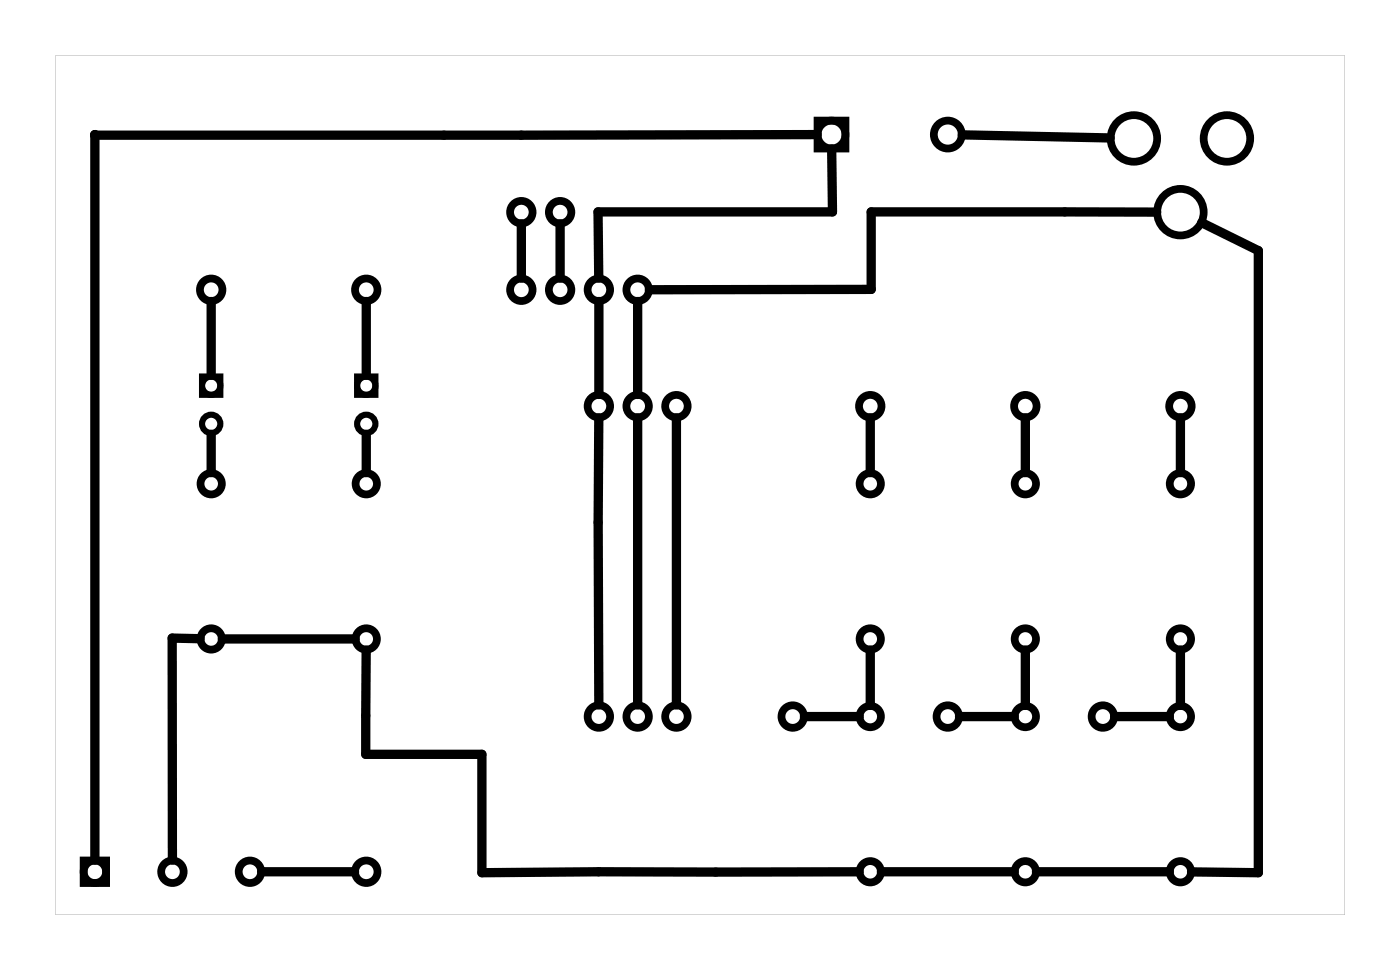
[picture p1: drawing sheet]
<svg xmlns="http://www.w3.org/2000/svg" width="92mm" height="63mm" viewBox="0 0 92 63" stroke-linecap="round" stroke-linejoin="round" font-family="sans-serif">
<path d="M3.6 3.6v56.3h84.5v-56.3zM3.6 3.6h84.5v56.3h-84.5z" fill="#000"/>
<g fill="none" stroke="#000" stroke-width=".51">
<path d="M53.6 7.9h1.8v1.8h-1.8zM5.5 56.3h1.5v1.5h-1.5z"/>
<circle cx="13.8" cy="19" r=".74"/>
<circle cx="24" cy="19" r=".74"/>
<circle cx="34.2" cy="19" r=".74"/>
<circle cx="34.2" cy="13.9" r=".74"/>
<circle cx="36.7" cy="19" r=".74"/>
<circle cx="36.7" cy="13.9" r=".74"/>
<circle cx="39.2" cy="19" r=".74"/>
<circle cx="41.8" cy="19" r=".74"/>
<circle cx="54.5" cy="8.8" r=".91"/>
<circle cx="62.1" cy="8.8" r=".91"/>
<circle cx="74.3" cy="9.1" r="1.52"/>
<circle cx="77.3" cy="13.9" r="1.52"/>
<circle cx="80.4" cy="9.1" r="1.52"/>
<circle cx="13.8" cy="31.7" r=".7"/>
<circle cx="24" cy="31.7" r=".7"/>
<circle cx="39.2" cy="26.6" r=".74"/>
<circle cx="41.8" cy="26.6" r=".74"/>
<circle cx="44.3" cy="26.6" r=".74"/>
<circle cx="57" cy="31.7" r=".7"/>
<circle cx="57" cy="26.6" r=".74"/>
<circle cx="67.2" cy="31.7" r=".7"/>
<circle cx="67.2" cy="26.6" r=".74"/>
<circle cx="77.3" cy="31.7" r=".7"/>
<circle cx="77.3" cy="26.6" r=".74"/>
<circle cx="6.2" cy="57.1" r=".74"/>
<circle cx="11.3" cy="57.1" r=".74"/>
<circle cx="13.8" cy="41.8" r=".7"/>
<circle cx="16.4" cy="57.1" r=".74"/>
<circle cx="24" cy="41.8" r=".7"/>
<circle cx="24" cy="57.1" r=".74"/>
<circle cx="39.2" cy="46.9" r=".74"/>
<circle cx="41.8" cy="46.9" r=".74"/>
<circle cx="44.3" cy="46.9" r=".74"/>
<circle cx="51.9" cy="46.9" r=".74"/>
<circle cx="57" cy="41.8" r=".7"/>
<circle cx="57" cy="57.1" r=".7"/>
<circle cx="57" cy="46.9" r=".7"/>
<circle cx="62.1" cy="46.9" r=".74"/>
<circle cx="67.2" cy="41.8" r=".7"/>
<circle cx="67.2" cy="57.1" r=".7"/>
<circle cx="67.2" cy="46.9" r=".7"/>
<circle cx="72.3" cy="46.9" r=".74"/>
<circle cx="77.3" cy="57.1" r=".7"/>
<circle cx="77.3" cy="41.8" r=".7"/>
<circle cx="77.3" cy="46.9" r=".7"/>
</g>
<g fill="none" stroke="#000" stroke-width=".4">
<path d="M13.2 24.6h1.2v1.2h-1.2zM23.4 24.6h1.2v1.2h-1.2z"/>
<circle cx="13.8" cy="25.2" r=".6"/>
<circle cx="13.8" cy="27.7" r=".6"/>
<circle cx="24" cy="25.2" r=".6"/>
<circle cx="24" cy="27.7" r=".6"/>
</g>
<g fill="none" stroke="#000" stroke-width=".61">
<path d="M13.8 19.7v4.9M24 19.7v4.9M34.2 14.7v3.5M36.7 14.7v3.5M39.2 19.7v6.1M41.8 19.7v6.1M53.5 8.8h-47.3v47.5M54.5 9.8v4.1h-15.3v4.3M63 8.8l9.7 .2M75.8 13.9h-18.7v5l-14.6 .1M78.7 14.6l3.7 1.8v40.7h-4.3M13.8 28.4v2.5"/>
<path d="M24 28.4v2.5M39.2 27.4v18.7M41.8 27.4v18.7M44.3 27.4v18.7M57 27.4v3.5M67.2 27.4v3.5M77.3 27.4v3.5M13.1 41.8h-1.8v14.5M14.6 41.8h8.7M17.1 57.1h6.1M24 42.6v6.8h7.6v7.7h24.7M52.7 46.9h3.6"/>
<path d="M57 42.6v3.6M57.7 57.1h8.7M62.9 46.9h3.5M67.2 42.6v3.6M67.9 57.1h8.7M73 46.9h3.6M77.3 42.6v3.6"/>
</g>
</svg>
